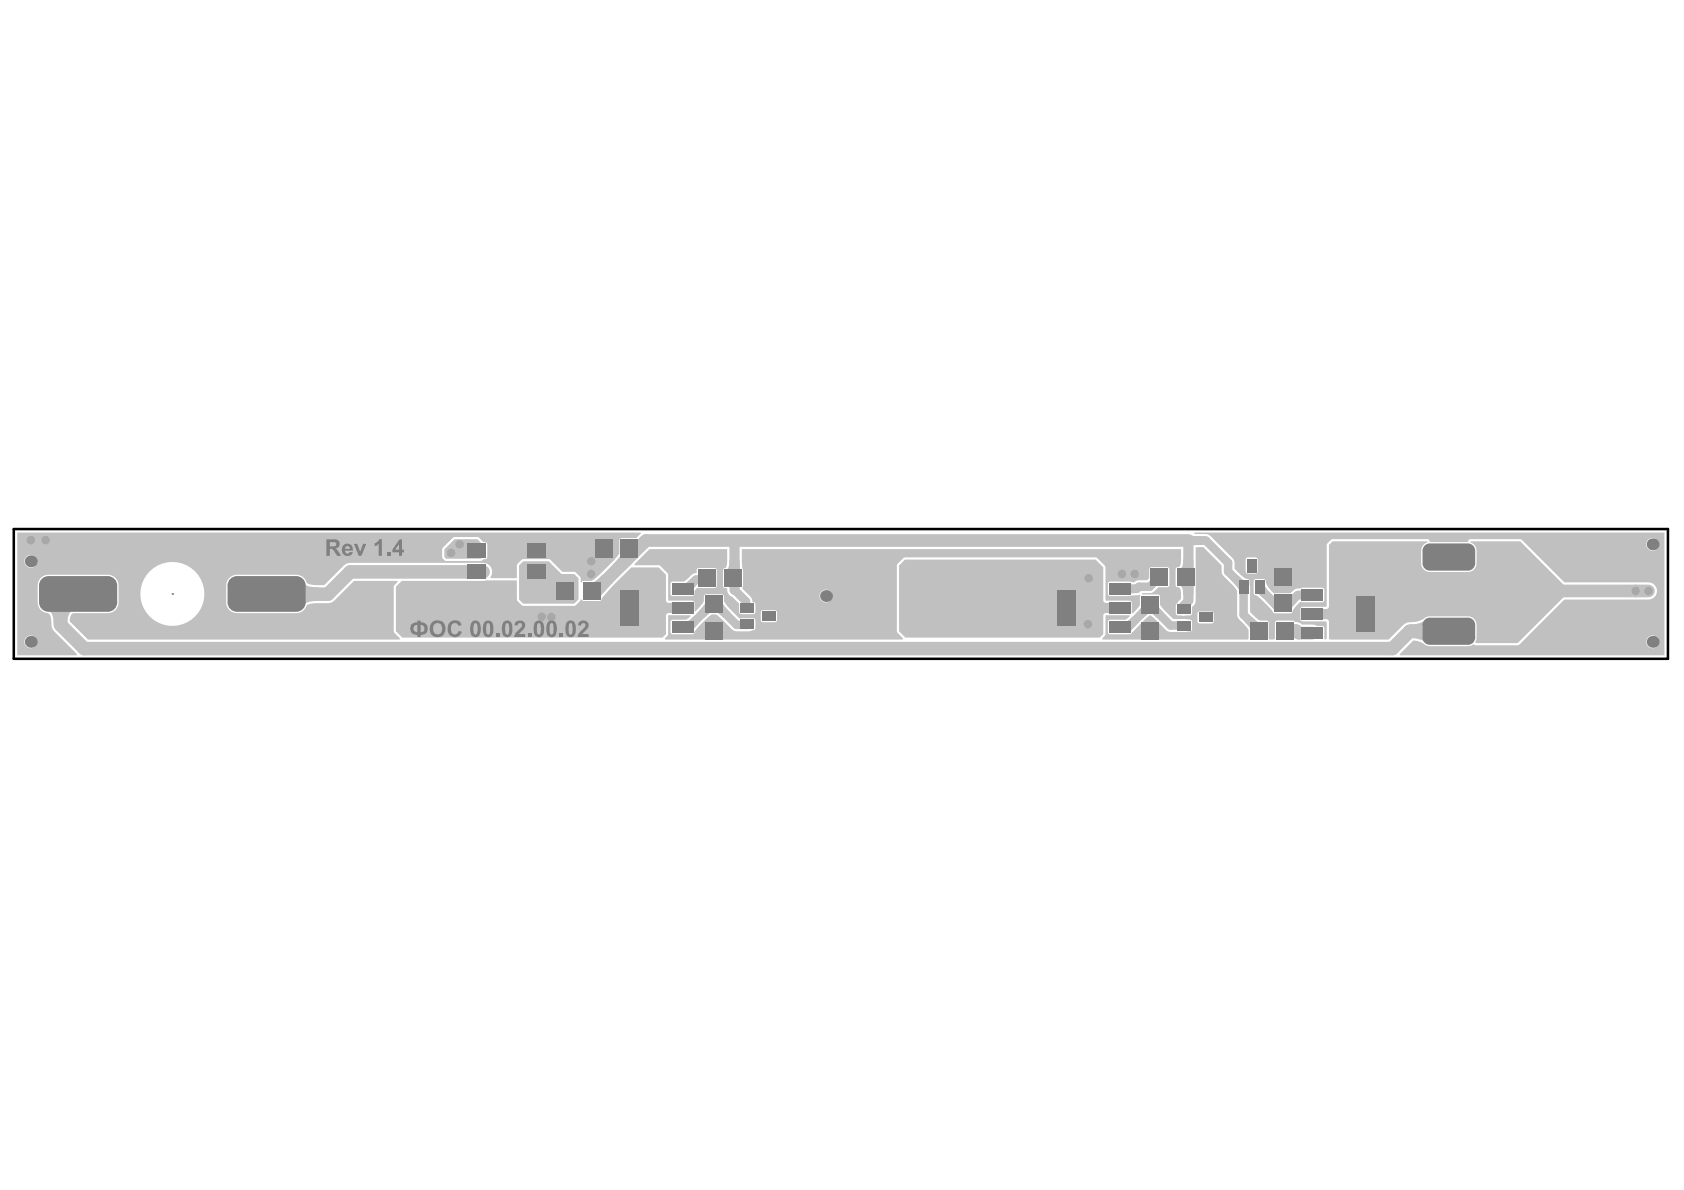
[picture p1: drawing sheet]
<svg xmlns="http://www.w3.org/2000/svg" width="297mm" height="210mm" viewBox="0 0 297 210" stroke-linecap="round" stroke-linejoin="round" font-family="sans-serif">
<g fill="#c0c0c0">
<path d="M199.2 103l1.3 .1v1.5l-1.3 .2z"/>
<path d="M208.7 98.6h1.8v1.8h-2.7a1.02 1.02 0 0 0 .9-1.1z"/>
<path d="M207.8 103.2h2.7v1.8h-1.8a1.64 1.64 0 0 0-.7-1.8z"/>
<path d="M223.8 104.4l.8 .7h.2l.1-.1v2.8l-1.6-1.8z"/>
<path d="M227.6 105l.8-.6 .3 1.9-.8 .9-.3 .6z"/>
<path d="M210.4 94.5l2.3 .1v1.5l-2.3 .1z"/>
<path d="M228.9 104.2l.9-.1v1.7l-.9-.1z"/>
<path d="M8.3 107.7l4.8 .1a1.35 1.35 0 0 0-1.2 1.5v.9h-2.4a2.23 2.23 0 0 0-1-2.4z"/>
<path d="M78.4 96.9l1.8-1.8h4l1.4 1.4v1.3l-.8 .8h-6.1l-.3-.3z"/>
<path d="M120.3 109.7a1.24 1.24 0 0 0 1.5-.5l.6-.6 .8 1.4-.8 .9-.3 .6z"/>
<path d="M113.2 94.5l1.5 1.6-2.3 2.1v-2.9z"/>
<path d="M120.5 103l.5-.2 1-.9 1.2 1-1 1-.1 .5z"/>
<path d="M127.3 105.5l-.1 .1a3.7 3.7 0 0 0 1.7 2.5l-1.2 .9-1.4-1.1-.5-.1-.2 .2z"/>
<path d="M128.7 98.8h1.8v1.5l.2 .3h-2.8a.98 .98 0 0 0 .7-1.2z"/>
<path d="M202 108l2.2-2a1.2 1.2 0 0 0 .5 1.5l.6 .6-1.2 1a2.23 2.23 0 0 0-2-1.2z"/>
<path d="M201.5 106l2.2 2a1.3 1.3 0 0 0-1.5 .5l-.6 .6-1.2-.9 1.1-1.4 .1-.4z"/>
<path d="M197.8 109.7l.2 .2 .6-.2 1.3-1.1 .9 1.2-1.6 1.7z"/>
<path d="M218.3 101.5a2.91 2.91 0 0 0 1.7 1l-1.3 2.1a2.66 2.66 0 0 0-1.1-1.7z"/>
<path d="M248.7 110.1a4.4 4.4 0 0 0 2.9-.8v4.1a4.4 4.4 0 0 0-2.9-.9z"/>
<path d="M53.5 102.4a1.46 1.46 0 0 0 1.7 1.2h1v2.4a3 3 0 0 0-2.7 .8l-.1 .4z"/>
<path d="M103.2 102.9a1.14 1.14 0 0 0 1.5-.2l1.7-1.4 1.7 1.4-2.1 2.5-.3 .4z"/>
<path d="M222.9 102.5a4 4 0 0 0 1.6 2.5l-1.5 .7-.9-.8-.6-.3z"/>
<path d="M109.6 96.5l2.8 1.7-2.1 2.4-2.2-1 1.2-1.3 .4-.7a.8 .8 0 0 0-.1-1.1z"/>
<path d="M124.6 105.5l1.7 2.5-.2-.2-.6 .1-1.3 1.1-1.2-.9 1.4-1.6 .2-.7z"/>
<path d="M219.6 109.7l1.2-.9a2.27 2.27 0 0 0 2 1.1h.1l-2.3 1.9a1.17 1.17 0 0 0-.5-1.5z"/>
<path d="M69.8 103.5l1.1-1 20.3-.1v3.5l1 .9 9.1 .1 .3-.1 .7-.8 .1-.3 .6 .3h1.4v6.5h-33.4l-1.2-1.2z"/>
<path d="M91.6 99.8l.7-.8h4.5l2.2 2.2h2.3l.7 .8v3.7l-.7 .8h-9l-.7-.8z"/>
<path d="M104.4 106h1.3l.3-.1 .3-.5 1.6-1.9 3.4-3.4h4.9l1.3 1.3v4.6l.3 .3h1.2v1.8h-1.2l-.3 .3v3.5l-.6 .6h-12.5l-1-1v-4.5z"/>
<path d="M234.4 96.1l.6-.6h16.8v.2a1.52 1.52 0 0 0-1.1 1.4v2.3a1.52 1.52 0 0 0 1.5 1.5h6.7a1.52 1.52 0 0 0 1.6-1.5v-2.3a1.51 1.51 0 0 0-1.2-1.4l.1-.2h8.7l7.7 7.6v2.3l-8.1 8h-7.4l-.1-.1 .3-.8v-2.3a1.52 1.52 0 0 0-1.6-1.5h-6.7l-.9 .3a4.6 4.6 0 0 1-3 .8l-.8 .4-2.5 2.6h-10.4l-.2-.2v-3.1l-.3-.3h-1.2v-1.8h1.2l.3-.3z"/>
<path d="M159.6 98.7h33.7l1.3 1.4v5.9l.3 .3h1.2v1.8h-1.2l-.3 .3v3.5l-.6 .6h-34.3l-1.1-1.2v-11.5z"/>
<path d="M3 93.9h110l.1 .2-.9 .8h-2.6l-.2 .1-.1 .3v2.3l-1.3 1.5a18.4 18.4 0 0 1-3.5 3.3l-.1 .1h-1.4l-.4 .2h-.2v-.9l-.8-.8-.3-.1h-2.1l-2.1-2.2-.3-.1h-4.6l-1 1v2.4h-4.6l-.1-.2a1.58 1.58 0 0 0 .1-1.6 1.58 1.58 0 0 0-1.4-.9h-23.8l-.7 .4-3.5 3.5h-1.3a2.41 2.41 0 0 1-1.8-.4 1.89 1.89 0 0 0-1.8-1.4h-10.5a1.89 1.89 0 0 0-1.9 1.9v3a1.89 1.89 0 0 0 1.9 1.9h10.5a1.89 1.89 0 0 0 1.8-1.5l1.1-.3h2.7l.7-.2 3.8-3.7h7.7v.1l-.7 .9v7.8l.2 .3 1 1-.1 .2h-55l-3.2-3.2a1.28 1.28 0 0 1 .7-1.4h6a1.89 1.89 0 0 0 1.9-1.9v-3a1.89 1.89 0 0 0-1.9-1.9h-10.5a1.89 1.89 0 0 0-1.9 1.9v3a2.31 2.31 0 0 0 2 1.9 2.86 2.86 0 0 1 .5 2v.4l.4 .7 4.1 4.1-.1 .2h-10.5zM78.1 96.6l-.1 .3v1.4l.5 .6h6.5a.67 .67 0 0 1 .7-.3l.2-.3v-2.4l-.2-.2-.4-.1-.9-.8h-4.4zM24.8 104.8a5.6 5.6 0 0 0 11.2 0 5.6 5.6 0 0 0-11.2 0zM4.3 99a1.15 1.15 0 0 0 2.3 0 1.15 1.15 0 0 0-2.3 0zM4.3 113.2a1.15 1.15 0 0 0 2.3 0 1.15 1.15 0 0 0-2.3 0z"/>
<path d="M210.8 93.9h82.8v21.7h-46.7v-.2l2.4-2.4a5.2 5.2 0 0 1 2.5 .9l7.1 .1 1-.3 .4 .1h7.6l8-8h14.9a1.51 1.51 0 0 0 1.5-1.6 1.51 1.51 0 0 0-1.5-1.5h-14.9l-7.5-7.5-.3-.1h-8.7l-.3 .1-.2 .4h-.1h-6.4h-.2l-.2-.4-.2-.1h-16.8l-.2 .1-.8 .9v10.8l-.1 .1h-4.1l-.3 .1-.1 .3v1.8l.2 .4h4.3l.1 .2v2.8l-.1 .2-.3-.2v-1.8l-.2-.4a1.95 1.95 0 0 1-1.5-.2h-2.2a1.71 1.71 0 0 0-1.3-.5l-.4-.2h-2.7l-.3 .1-.1 .2v2.8l-.2 .2h-.8l-.1-.2v-2.8l-.1-.2-.3-.1h-1.2l-1.7-1.5v-4.5l-.2-1.3-.9-.4-1.6-1.5v-1l-.2-.6-4.1-4.2-.8-.3h-2zM290.4 96a1.15 1.15 0 0 0 2.3 0 1.15 1.15 0 0 0-2.3 0zM219.8 98.4l-.1 .3v2.1l.1 .3 .3 .1h1.4l.2-.1 .1-.3v-2.1l-.1-.3-.2-.1h-1.4zM221.3 102.2l-.2 .3 .1 2.3 1.3 1 1.5 1.5 .6 .8 .2 .1h3l.5-.9 1.2-1.2 .3 .1h3.4l.4-.2v-1.9l-.2-.4h-3.6l-.3 .1a2.04 2.04 0 0 0-1.9 .8l-2.8 .1a4.2 4.2 0 0 1-1.5-1.9l-.1-.4-.2-.2-1.5-.1zM290.4 113.2a1.15 1.15 0 0 0 2.3 0 1.15 1.15 0 0 0-2.3 0z"/>
<path d="M111.9 99.5l2.7-2.6h13.7v2.2a1.06 1.06 0 0 1-.4 1.1l-.3 .1-.1 .3v2.7l.3 .4h.5v.4a1.27 1.27 0 0 0 .9 1.2l1.2 1.2v1.4l.1 .3 .3 .1h2.1l.2-.1 .1-.3v-1.5l-.2-.2h-.3l-.1-.7-1.6-1.7 .1-.5v-2.7l-.2-.4v-1.1v-2.2h77.4v2.1a.97 .97 0 0 1-.4 1l-.4 .2-.1 .2v2.8l.1 .3 .2 .1a.59 .59 0 0 1 .6 .8v1.2l-.9 1.2v1.4l.1 .2 1.2 .2 1.3-.1 .3-.3v-1.2a1.29 1.29 0 0 0 .6-1.1v-9.4h1.3l3.3 3.2v1.1l.1 .6 1.9 1.9 .7 .9 .1 4.5 .2 .5 1.7 1.9v1.5l-.1 .2h-25.6l-.1-.2 .6-.7 .1-3.4h4.1l.1 .2-.8 .6h-2.7l-.3 .1-.1 .3v1.8l.1 .3 .3 .1h3.6l3.5-3.4 2.8 2.6 .5 .3 2.9 .1 .9-.1 .2-.2 .1-1.5-.1-.3-1.1-.2h-2.2l-1.9-2-.4-.5v-1.5l-.1-.2-.3-.1h-2.7l-.1-.2 1.7-.1 .5-.3 .7-.7h1.6l.2-.1 .2-.3v-2.8l-.2-.2-.2-.2-2.9 .1-.3 .3v1.6l-.4 .4h-1.7a1.15 1.15 0 0 1-1.4 .2h-3.5l-.3 .4v1.8l.1 .2 .3 .2h3.4l1.8-.3 .1 .1v1.8l-1.3 1.4-.2-.1v-1.8l-.2-.3-4.4-.1v-6l-1.6-1.6h-33.8l-.2 .1-1.1 1.1-.1 .3v11.5l.1 .3 1 1-.1 .2h-41.9v-.2l.6-.7v-3.4h3.9v.2l-.8 .6h-2.3l-.3 .1-.1 .3v1.8l.1 .3 .3 .1h3.4l.3-.1 .2-.5 .7-.8 2.3-2.1a1.54 1.54 0 0 1 1.7 .8l2.1 2 .5 .2h2.2a1.25 1.25 0 0 0 1.1-.6v-1.4l-.1-.2-.2-.1h-2.5l-2.4-2.6-.3-.5v-.9l-.2-.2h-3.1l-.2 .2v.9l-.2 .3-1.3 1.6-.2-.1v-1.6l-.2-.2-4.4-.1v-4.5l-.2-.3-1.4-1.4h-4.3zM118.4 102.7l-.1 .3v1.8l.2 .3h3.8l.2-.2v-.6l.5-.7 .3 .1h2.7l.3-.1 .1-.3v-2.9l-.4-.2h-2.9l-.2 .2v.7l-.7 .1-1.5 1.4h-2zM144.6 105.1a1.14 1.14 0 0 0 2.2 0 1.14 1.14 0 0 0-2.2 0zM134.3 107.7l-.1 .3v1.4l.1 .2 .3 .2h2.1l.2-.2 .2-.2v-1.4l-.2-.3-.2-.1h-2.1zM211.3 108l-.1 .2v1.4l.1 .3 .3 .1h2.1l.3-.1 .1-.3v-1.4l-.1-.2-.3-.1h-2.1z"/>
</g>
<path d="M209.6 95.3h3.1l3.9 4v1.5l2.8 2.7v4.9l2.1 2.1M125 102.2h-2.2l-1.6 1.6M129.6 104.1l2 2v.9M132.1 110.2h-2.2l-3-3h-2l-3.4 3.4h-1.1M204.5 101.8l-1.7 1.7h-1.9l-.4 .4h-3M209.1 110.3h-2.6l-3.6-3.6-3.9 3.9h-1.5M209.6 105.9l-.9 .9v.7M222.4 104l2.9 2.9h1.7l1.9-1.9h2.6" fill="none" stroke="#c0c0c0" stroke-width="1.5"/>
<path d="M129.6 95.4v8.7M209.6 95.3v10.6" fill="none" stroke="#c0c0c0" stroke-width="1.8"/>
<path d="M209.6 95.3h-95.7l-8.9 8.9M226.7 111.2h1.9l.5 .5h2.4M249.3 104.2h41.5" fill="none" stroke="#c0c0c0" stroke-width="2.2"/>
<path d="M10.7 105.7v4.5l4.2 4.2h230.7l3.1-3.1h6.7l.5 .6M11 104.8h2.8M85.2 100.9h-23.4l-3.9 3.9h-10.8" fill="none" stroke="#c0c0c0" stroke-width="2.4"/>
<g fill="#a8a8a8">
<circle cx="81.1" cy="96" r=".75"/>
<circle cx="79.6" cy="97.5" r=".75"/>
<circle cx="288.5" cy="104.2" r=".75"/>
<circle cx="290.8" cy="104.2" r=".75"/>
<circle cx="197.9" cy="101.2" r=".75"/>
<circle cx="200.1" cy="101.2" r=".75"/>
<circle cx="104.3" cy="101.2" r=".75"/>
<circle cx="8" cy="95.3" r=".75"/>
<circle cx="5.4" cy="95.3" r=".75"/>
<circle cx="104.3" cy="99" r=".75"/>
<circle cx="191.9" cy="110.1" r=".75"/>
<circle cx="95.6" cy="108.8" r=".75"/>
<circle cx="97.2" cy="108.8" r=".75"/>
<circle cx="192" cy="102" r=".75"/>
<circle cx="254.7" cy="98.3" r=".75"/>
<circle cx="258.1" cy="98.3" r=".75"/>
<circle cx="252.9" cy="98.3" r=".75"/>
<circle cx="256.3" cy="98.3" r=".75"/>
</g>
<g fill="#c0c0c0">
<path d="M258.9 109.1v1.1zM258.9 109.1a1.12 1.12 0 0 1 1.2 1.1h-1.2z"/>
<path d="M251.1 110.2h1.1zM251.3 109.6l.5-.4 .4-.1v1.1h-1.1z"/>
<path d="M252.2 112.5v1.1zM251.1 112.5h1.1v1.1a1.12 1.12 0 0 1-1.1-1.1z"/>
<path d="M258.9 112.5h1.2zM258.9 112.5h1.2a1.12 1.12 0 0 1-1.2 1.1z"/>
<path d="M258.9 96v1.1zM258.9 96a1.12 1.12 0 0 1 1.2 1.1h-1.2z"/>
<path d="M251.1 97.1h1.1zM251.3 96.5l.5-.4 .4-.1v1.1h-1.1z"/>
<path d="M252.2 99.4v1.1zM251.1 99.4h1.1v1.1a1.12 1.12 0 0 1-1.1-1.1z"/>
<path d="M258.9 99.4h1.2zM258.9 99.4h1.2a1.12 1.12 0 0 1-1.2 1.1z"/>
<path d="M41.8 106.3v1.5zM40.3 106.3h1.5v1.5a1.5 1.5 0 0 1-1.5-1.5z"/>
<path d="M52.3 106.3h1.5zM52.3 106.3h1.5a1.5 1.5 0 0 1-1.5 1.5z"/>
<path d="M52.3 101.8v1.5zM52.3 101.8a1.5 1.5 0 0 1 1.5 1.5h-1.5z"/>
<path d="M40.3 103.3h1.5zM40.6 102.4l.7-.6h.5v1.5h-1.5z"/>
<path d="M8.5 106.3v1.5zM7 106.3h1.5v1.5a1.5 1.5 0 0 1-1.5-1.5z"/>
<path d="M19 106.3h1.5zM19 106.3h1.5a1.5 1.5 0 0 1-1.5 1.5z"/>
<path d="M19 101.8v1.5zM19 101.8a1.5 1.5 0 0 1 1.5 1.5h-1.5z"/>
<path d="M7 103.3h1.5zM7.3 102.4l.8-.6h.4v1.5h-1.5z"/>
<circle cx="5.4" cy="99" r=".75"/>
<circle cx="145.7" cy="105.1" r=".75"/>
<circle cx="291.5" cy="96" r=".75"/>
<circle cx="5.4" cy="113.2" r=".75"/>
<circle cx="291.5" cy="113.2" r=".75"/>
</g>
<g fill="#c0c0c0">
<path d="M220.1 98.7h1.4v2.1h-1.4z" fill-rule="evenodd"/>
<path d="M118.7 109.7h3.4v1.8h-3.4z" fill-rule="evenodd"/>
<path d="M229.8 107.4h3.4v1.8h-3.4z" fill-rule="evenodd"/>
<path d="M229.8 104.1h3.4v1.7h-3.4z" fill-rule="evenodd"/>
<path d="M82.6 99.8h3v2.2h-3z" fill-rule="evenodd"/>
<path d="M82.6 96h3v2.3h-3z" fill-rule="evenodd"/>
<path d="M93.1 99.8h2.9v2.2h-2.9z" fill-rule="evenodd"/>
<path d="M93.1 96h2.9v2.3h-2.9z" fill-rule="evenodd"/>
<path d="M105.1 95.3h2.8v2.9h-2.8z" fill-rule="evenodd"/>
<path d="M118.7 106.3h3.4v1.8h-3.4z" fill-rule="evenodd"/>
<path d="M118.7 103h3.4v1.8h-3.4z" fill-rule="evenodd"/>
<path d="M130.8 106.6h2.1v1.3h-2.1z" fill-rule="evenodd"/>
<path d="M130.8 109.4h2.1v1.4h-2.1z" fill-rule="evenodd"/>
<path d="M124.5 105.2h2.8v2.8h-2.8z" fill-rule="evenodd"/>
<path d="M124.5 109.8h2.8v2.8h-2.8z" fill-rule="evenodd"/>
<path d="M127.9 100.6h2.8v2.7h-2.8z" fill-rule="evenodd"/>
<path d="M201.5 105.2h2.7v2.8h-2.7z" fill-rule="evenodd"/>
<path d="M201.5 109.9h2.7v2.8h-2.7z" fill-rule="evenodd"/>
<path d="M203.1 100.4h2.8v2.8h-2.8z" fill-rule="evenodd"/>
<path d="M211.6 108.2h2.1v1.4h-2.1z" fill-rule="evenodd"/>
<path d="M218.7 102.5h1.3v2.1h-1.3z" fill-rule="evenodd"/>
<path d="M229.8 110.8h3.4v1.8h-3.4z" fill-rule="evenodd"/>
<path d="M225.3 109.8h2.7v2.8h-2.7z" fill-rule="evenodd"/>
<path d="M224.9 100.4h2.7v2.8h-2.7z" fill-rule="evenodd"/>
<path d="M239.4 105.3h2.9v6h-2.9z" fill-rule="evenodd"/>
<path d="M103 102.9h2.7v2.7h-2.7z" fill-rule="evenodd"/>
<path d="M186.7 104.2h3v6h-3z" fill-rule="evenodd"/>
<path d="M224.9 105h2.7v2.8h-2.7z" fill-rule="evenodd"/>
<path d="M207.8 109.7h2.1v1.3h-2.1z" fill-rule="evenodd"/>
<path d="M195.8 109.7h3.4v1.8h-3.4z" fill-rule="evenodd"/>
<path d="M207.8 106.8h2.1v1.4h-2.1z" fill-rule="evenodd"/>
<path d="M109.6 95.3h2.8v2.9h-2.8z" fill-rule="evenodd"/>
<path d="M134.6 108h2.1v1.4h-2.1z" fill-rule="evenodd"/>
<path d="M123.3 100.6h2.7v2.7h-2.7z" fill-rule="evenodd"/>
<path d="M195.8 106.3h3.4v1.8h-3.4z" fill-rule="evenodd"/>
<path d="M195.8 103h3.4v1.8h-3.4z" fill-rule="evenodd"/>
<path d="M207.7 100.4h2.8v2.8h-2.8z" fill-rule="evenodd"/>
<path d="M251.1 110.2l1.1-1.1h6.7l1.2 1.1v2.3l-1.2 1.1h-6.7l-1.1-1.1z" fill-rule="evenodd"/>
<path d="M220.6 109.8h2.8v2.8h-2.8z" fill-rule="evenodd"/>
<path d="M251.1 97.1l1.1-1.1h6.7l1.2 1.1v2.3l-1.2 1.1h-6.7l-1.1-1.1z" fill-rule="evenodd"/>
<path d="M221.5 102.5h1.4v2.1h-1.4z" fill-rule="evenodd"/>
<path d="M40.3 103.3l1.5-1.5h10.5l1.5 1.5v3l-1.5 1.5h-10.5l-1.5-1.5z" fill-rule="evenodd"/>
<path d="M109.5 104.2h3v6h-3z" fill-rule="evenodd"/>
<path d="M98.3 102.9h2.8v2.7h-2.8z" fill-rule="evenodd"/>
<path d="M7 103.3l1.5-1.5h10.5l1.5 1.5v3l-1.5 1.5h-10.5l-1.5-1.5z" fill-rule="evenodd"/>
</g>
<path d="M2.4 93.3h291.8v22.9h-291.8z" fill="none" stroke="#000" stroke-width=".45"/>
<g fill="#808080">
<path d="M79.4 109.7a1.23 1.23 0 0 1 2 .6l-.6 .1a.69 .69 0 0 0-.9-.4 .69 .69 0 0 0-.3 .9 .77 .77 0 0 0 .7 1l.4-.2 .2-.4 .5 .2a1.3 1.3 0 0 1-1.7 .8 1.3 1.3 0 0 1-.7-1.7z"/>
<path d="M87.5 111.8h.6v.6h-.6z"/>
<path d="M90.9 109.8l.3-.2a.94 .94 0 0 1 1.3 .2 .94 .94 0 0 1-.3 1.3l-.7 .7h1.1v.6h-1.9l.2-.7 .7-.7a.63 .63 0 0 0 .3-1.1 .4 .4 0 0 0-.6 .4h-.5z"/>
<path d="M93.1 111.8h.6v.6h-.6z"/>
<path d="M98.7 111.8h.6v.6h-.6z"/>
<path d="M102.1 109.8l.2-.2a.94 .94 0 0 1 1.4 .2 .94 .94 0 0 1-.3 1.3l-.7 .7h1.1v.6h-1.9l.2-.7 .7-.7a.63 .63 0 0 0 .3-1.1 .4 .4 0 0 0-.6 .4h-.5z"/>
<path d="M62.4 95.9h.6l.5 1.4 .5-1.4h.6l-.8 2.1h-.5z"/>
<path d="M66.1 95.8l.6-.3 .2-.4h.4v2.9h-.5v-2.1l-.7 .5z"/>
<path d="M68.3 97.5h.6v.5h-.6z"/>
<path d="M72.6 110.2l.4-.4 .6-.1v-.2h.6v.2l.1 .1a1.12 1.12 0 0 1 1.1 1.2 1.12 1.12 0 0 1-1.2 1v.4h-.6v-.4h-.1a1.12 1.12 0 0 1-1-.6 1.12 1.12 0 0 1 .1-1.2zM74.2 110.2v1.3h.2a.63 .63 0 0 0 .5-.7 .63 .63 0 0 0-.7-.6zM73 110.4a.69 .69 0 0 0 0 .7 .69 .69 0 0 0 .6 .4v-1.3z"/>
<path d="M76.1 109.8l.4-.3 .4-.1a1.48 1.48 0 0 1 1.6 1.8 1.48 1.48 0 0 1-2.3 .9l-.3-.5a2.09 2.09 0 0 1 .2-1.8zM76.6 110.2l-.2 .9a.82 .82 0 0 0 1 .8 .82 .82 0 0 0 .6-1.2 .79 .79 0 0 0-.5-.8 .79 .79 0 0 0-.9 .3z"/>
<path d="M83.2 109.7l.5-.2h.3a1.07 1.07 0 0 1 .8 1.3v.3a1.08 1.08 0 0 1-.9 1.3l-.4-.1a1.86 1.86 0 0 1-.5-2.1zM83.6 110l-.1 1.2a.58 .58 0 0 0 .4 .7l.3-.3v-1.3a.32 .32 0 0 0-.2-.4 .32 .32 0 0 0-.4 .1z"/>
<path d="M85.4 109.7l.3-.1a.89 .89 0 0 1 .9 0 .89 .89 0 0 1 .4 .9v.6a1.15 1.15 0 0 1-.8 1.3h-.3a1.39 1.39 0 0 1-.7-1.8zM85.9 110l-.1 .5v1a.34 .34 0 0 0 .4 .4 .34 .34 0 0 0 .2-.5v-1.1a.36 .36 0 0 0-.5-.3z"/>
<path d="M88.8 109.7l.3-.2h.5a1.07 1.07 0 0 1 .8 1.3v.3a1.08 1.08 0 0 1-1 1.3l-.3-.1a1.86 1.86 0 0 1-.5-2.1zM89.2 110l-.1 1.2a.45 .45 0 0 0 0 .5 .45 .45 0 0 0 .5 .2l.2-.3v-1.3a.32 .32 0 0 0-.2-.4 .32 .32 0 0 0-.4 .1z"/>
<path d="M94.4 109.7l.3-.2h.5a1.07 1.07 0 0 1 .8 1.3v.3a1.08 1.08 0 0 1-1 1.3l-.3-.1a1.86 1.86 0 0 1-.5-2.1zM94.8 110l-.1 1.2a.45 .45 0 0 0 0 .5 .45 .45 0 0 0 .5 .2l.2-.3v-1.3a.32 .32 0 0 0-.2-.4 .32 .32 0 0 0-.4 .1z"/>
<path d="M96.6 109.7l.3-.1a.89 .89 0 0 1 .9 0 .89 .89 0 0 1 .4 .9v.6a1.15 1.15 0 0 1-.8 1.3h-.3a1.39 1.39 0 0 1-.7-1.8zM97.1 110l-.2 .5 .1 1a.34 .34 0 0 0 .4 .4 .34 .34 0 0 0 .2-.5v-1.1a.36 .36 0 0 0-.5-.3z"/>
<path d="M100 109.7l.4-.2h.4a1.07 1.07 0 0 1 .8 1.3v.3a1.08 1.08 0 0 1-1 1.3l-.3-.1a1.86 1.86 0 0 1-.5-2.1zM100.4 110l-.1 1.2a.45 .45 0 0 0 0 .5 .45 .45 0 0 0 .5 .2l.2-.3v-1.3a.32 .32 0 0 0-.2-.4 .32 .32 0 0 0-.4 .1z"/>
<path d="M57.6 95.1h1.3a.81 .81 0 0 1 1 .7 .81 .81 0 0 1-.7 .9l.3 .3 .6 1h-.6l-.5-.7a.74 .74 0 0 0-.8-.5v1.2h-.6zM58.2 95.6v.8h.4a.48 .48 0 0 0 .7-.4 .49 .49 0 0 0-.7-.4z"/>
<path d="M60.6 96.2l.2-.2a.99 .99 0 0 1 1.1 .1 .99 .99 0 0 1 .3 1h-1.3a.42 .42 0 0 0 .3 .5 .42 .42 0 0 0 .5-.3l.5 .1a1.02 1.02 0 0 1-1.3 .6 1.02 1.02 0 0 1-.6-1.3zM61 96.4l-.1 .4h.8a.42 .42 0 0 0-.2-.5 .42 .42 0 0 0-.5 .1z"/>
<path d="M70.5 95.1h.4v1.9h.4v.4h-.4v.6h-.5v-.6h-1.2v-.4zM70.4 96l-.7 1h.7z"/>
<path d="M258.9 108.9v1.3zM258.9 108.9a1.27 1.27 0 0 1 1.3 1.3h-1.3z"/>
<path d="M250.9 110.2h1.3zM251.2 109.5l.6-.5 .4-.1v1.3h-1.3z"/>
<path d="M252.2 112.5v1.2zM250.9 112.5h1.3v1.2a1.27 1.27 0 0 1-1.3-1.2z"/>
<path d="M258.9 112.5h1.3zM258.9 112.5h1.3a1.27 1.27 0 0 1-1.3 1.2z"/>
<path d="M258.9 95.9v1.2zM258.9 95.9a1.27 1.27 0 0 1 1.3 1.2h-1.3z"/>
<path d="M250.9 97.1h1.3zM251.2 96.4l.6-.5h.4v1.2h-1.3z"/>
<path d="M252.2 99.4v1.3zM250.9 99.4h1.3v1.3a1.27 1.27 0 0 1-1.3-1.3z"/>
<path d="M258.9 99.4h1.3zM258.9 99.4h1.3a1.27 1.27 0 0 1-1.3 1.3z"/>
<path d="M41.8 106.3v1.6zM40.1 106.3h1.7v1.6a1.65 1.65 0 0 1-1.7-1.6z"/>
<path d="M52.3 106.3h1.6zM52.3 106.3h1.6a1.65 1.65 0 0 1-1.6 1.6z"/>
<path d="M52.3 101.6v1.7zM52.3 101.6a1.65 1.65 0 0 1 1.6 1.7h-1.6z"/>
<path d="M40.1 103.3h1.7zM40.6 102.1l.7-.4 .5-.1v1.7h-1.7l.1-.5z"/>
<path d="M8.5 106.3v1.6zM6.9 106.3h1.6v1.6a1.65 1.65 0 0 1-1.6-1.6z"/>
<path d="M19 106.3h1.7zM19 106.3h1.7a1.65 1.65 0 0 1-1.7 1.6z"/>
<path d="M19 101.6v1.7zM19 101.6a1.65 1.65 0 0 1 1.7 1.7h-1.7z"/>
<path d="M6.9 103.3h1.6zM7.4 102.1l.7-.4 .4-.1v1.7h-1.6v-.5z"/>
<circle cx="254.7" cy="98.3" r=".9"/>
<circle cx="258.1" cy="98.3" r=".9"/>
<circle cx="252.9" cy="98.3" r=".9"/>
<circle cx="256.3" cy="98.3" r=".9"/>
<circle cx="30.4" cy="104.8" r=".15"/>
<circle cx="5.4" cy="99" r="1.05"/>
<circle cx="145.7" cy="105.1" r="1.05"/>
<circle cx="291.5" cy="96" r="1.05"/>
<circle cx="5.4" cy="113.2" r="1.05"/>
<circle cx="291.5" cy="113.2" r="1.05"/>
</g>
<g fill="#808080">
<path d="M220 98.6h1.6v2.4h-1.6z" fill-rule="evenodd"/>
<path d="M118.5 109.5h3.8v2.1h-3.8z" fill-rule="evenodd"/>
<path d="M229.6 107.3h3.8v2.1h-3.8z" fill-rule="evenodd"/>
<path d="M229.6 103.9h3.8v2.1h-3.8z" fill-rule="evenodd"/>
<path d="M82.4 99.6h3.3v2.5h-3.3z" fill-rule="evenodd"/>
<path d="M82.4 95.9h3.3v2.5h-3.3z" fill-rule="evenodd"/>
<path d="M92.9 99.6h3.3v2.5h-3.3z" fill-rule="evenodd"/>
<path d="M92.9 95.9h3.3v2.5h-3.3z" fill-rule="evenodd"/>
<path d="M105 95.2h3.1v3.2h-3.1z" fill-rule="evenodd"/>
<path d="M118.5 106.2h3.8v2.1h-3.8z" fill-rule="evenodd"/>
<path d="M118.5 102.8h3.8v2.1h-3.8z" fill-rule="evenodd"/>
<path d="M130.6 106.4h2.4v1.7h-2.4z" fill-rule="evenodd"/>
<path d="M130.6 109.3h2.4v1.6h-2.4z" fill-rule="evenodd"/>
<path d="M124.4 105.1h3.1v3h-3.1z" fill-rule="evenodd"/>
<path d="M124.4 109.7h3.1v3.1h-3.1z" fill-rule="evenodd"/>
<path d="M127.8 100.4h3v3.1h-3z" fill-rule="evenodd"/>
<path d="M201.3 105.1h3.1v3.1h-3.1z" fill-rule="evenodd"/>
<path d="M201.3 109.7h3.1v3.1h-3.1z" fill-rule="evenodd"/>
<path d="M203 100.3h3v3h-3z" fill-rule="evenodd"/>
<path d="M211.5 108.1h2.4v1.6h-2.4z" fill-rule="evenodd"/>
<path d="M218.5 102.4h1.7v2.4h-1.7z" fill-rule="evenodd"/>
<path d="M229.6 110.6h3.8v2.1h-3.8z" fill-rule="evenodd"/>
<path d="M225.1 109.7h3.1v3.1h-3.1z" fill-rule="evenodd"/>
<path d="M224.7 100.2h3.1v3.1h-3.1z" fill-rule="evenodd"/>
<path d="M239.2 105.2h3.3v6.3h-3.3z" fill-rule="evenodd"/>
<path d="M102.8 102.7h3.1v3.1h-3.1z" fill-rule="evenodd"/>
<path d="M186.5 104.1h3.3v6.3h-3.3z" fill-rule="evenodd"/>
<path d="M224.7 104.9h3.1v3h-3.1z" fill-rule="evenodd"/>
<path d="M207.6 109.5h2.4v1.7h-2.4z" fill-rule="evenodd"/>
<path d="M195.6 109.5h3.8v2.1h-3.8z" fill-rule="evenodd"/>
<path d="M207.6 106.7h2.4v1.6h-2.4z" fill-rule="evenodd"/>
<path d="M109.5 95.2h3.1v3.2h-3.1z" fill-rule="evenodd"/>
<path d="M134.4 107.9h2.4v1.6h-2.4z" fill-rule="evenodd"/>
<path d="M123.1 100.4h3.1v3.1h-3.1z" fill-rule="evenodd"/>
<path d="M195.6 106.2h3.8v2.1h-3.8z" fill-rule="evenodd"/>
<path d="M195.6 102.8h3.8v2.1h-3.8z" fill-rule="evenodd"/>
<path d="M207.6 100.3h3.1v3h-3.1z" fill-rule="evenodd"/>
<path d="M250.9 110.2l1.3-1.3h6.7l1.3 1.3v2.3l-1.3 1.2h-6.7l-1.3-1.2z" fill-rule="evenodd"/>
<path d="M220.5 109.7h3.1v3.1h-3.1z" fill-rule="evenodd"/>
<path d="M250.9 97.1l1.3-1.2h6.7l1.3 1.2v2.3l-1.3 1.3h-6.7l-1.3-1.3z" fill-rule="evenodd"/>
<path d="M221.4 102.4h1.6v2.4h-1.6z" fill-rule="evenodd"/>
<path d="M40.1 103.3l1.7-1.7h10.5l1.6 1.7v3l-1.6 1.6h-10.5l-1.7-1.6z" fill-rule="evenodd"/>
<path d="M109.4 104.1h3.3v6.3h-3.3z" fill-rule="evenodd"/>
<path d="M98.2 102.7h3.1v3.1h-3.1z" fill-rule="evenodd"/>
<path d="M6.9 103.3l1.6-1.7h10.5l1.7 1.7v3l-1.7 1.6h-10.5l-1.6-1.6z" fill-rule="evenodd"/>
</g>
</svg>
